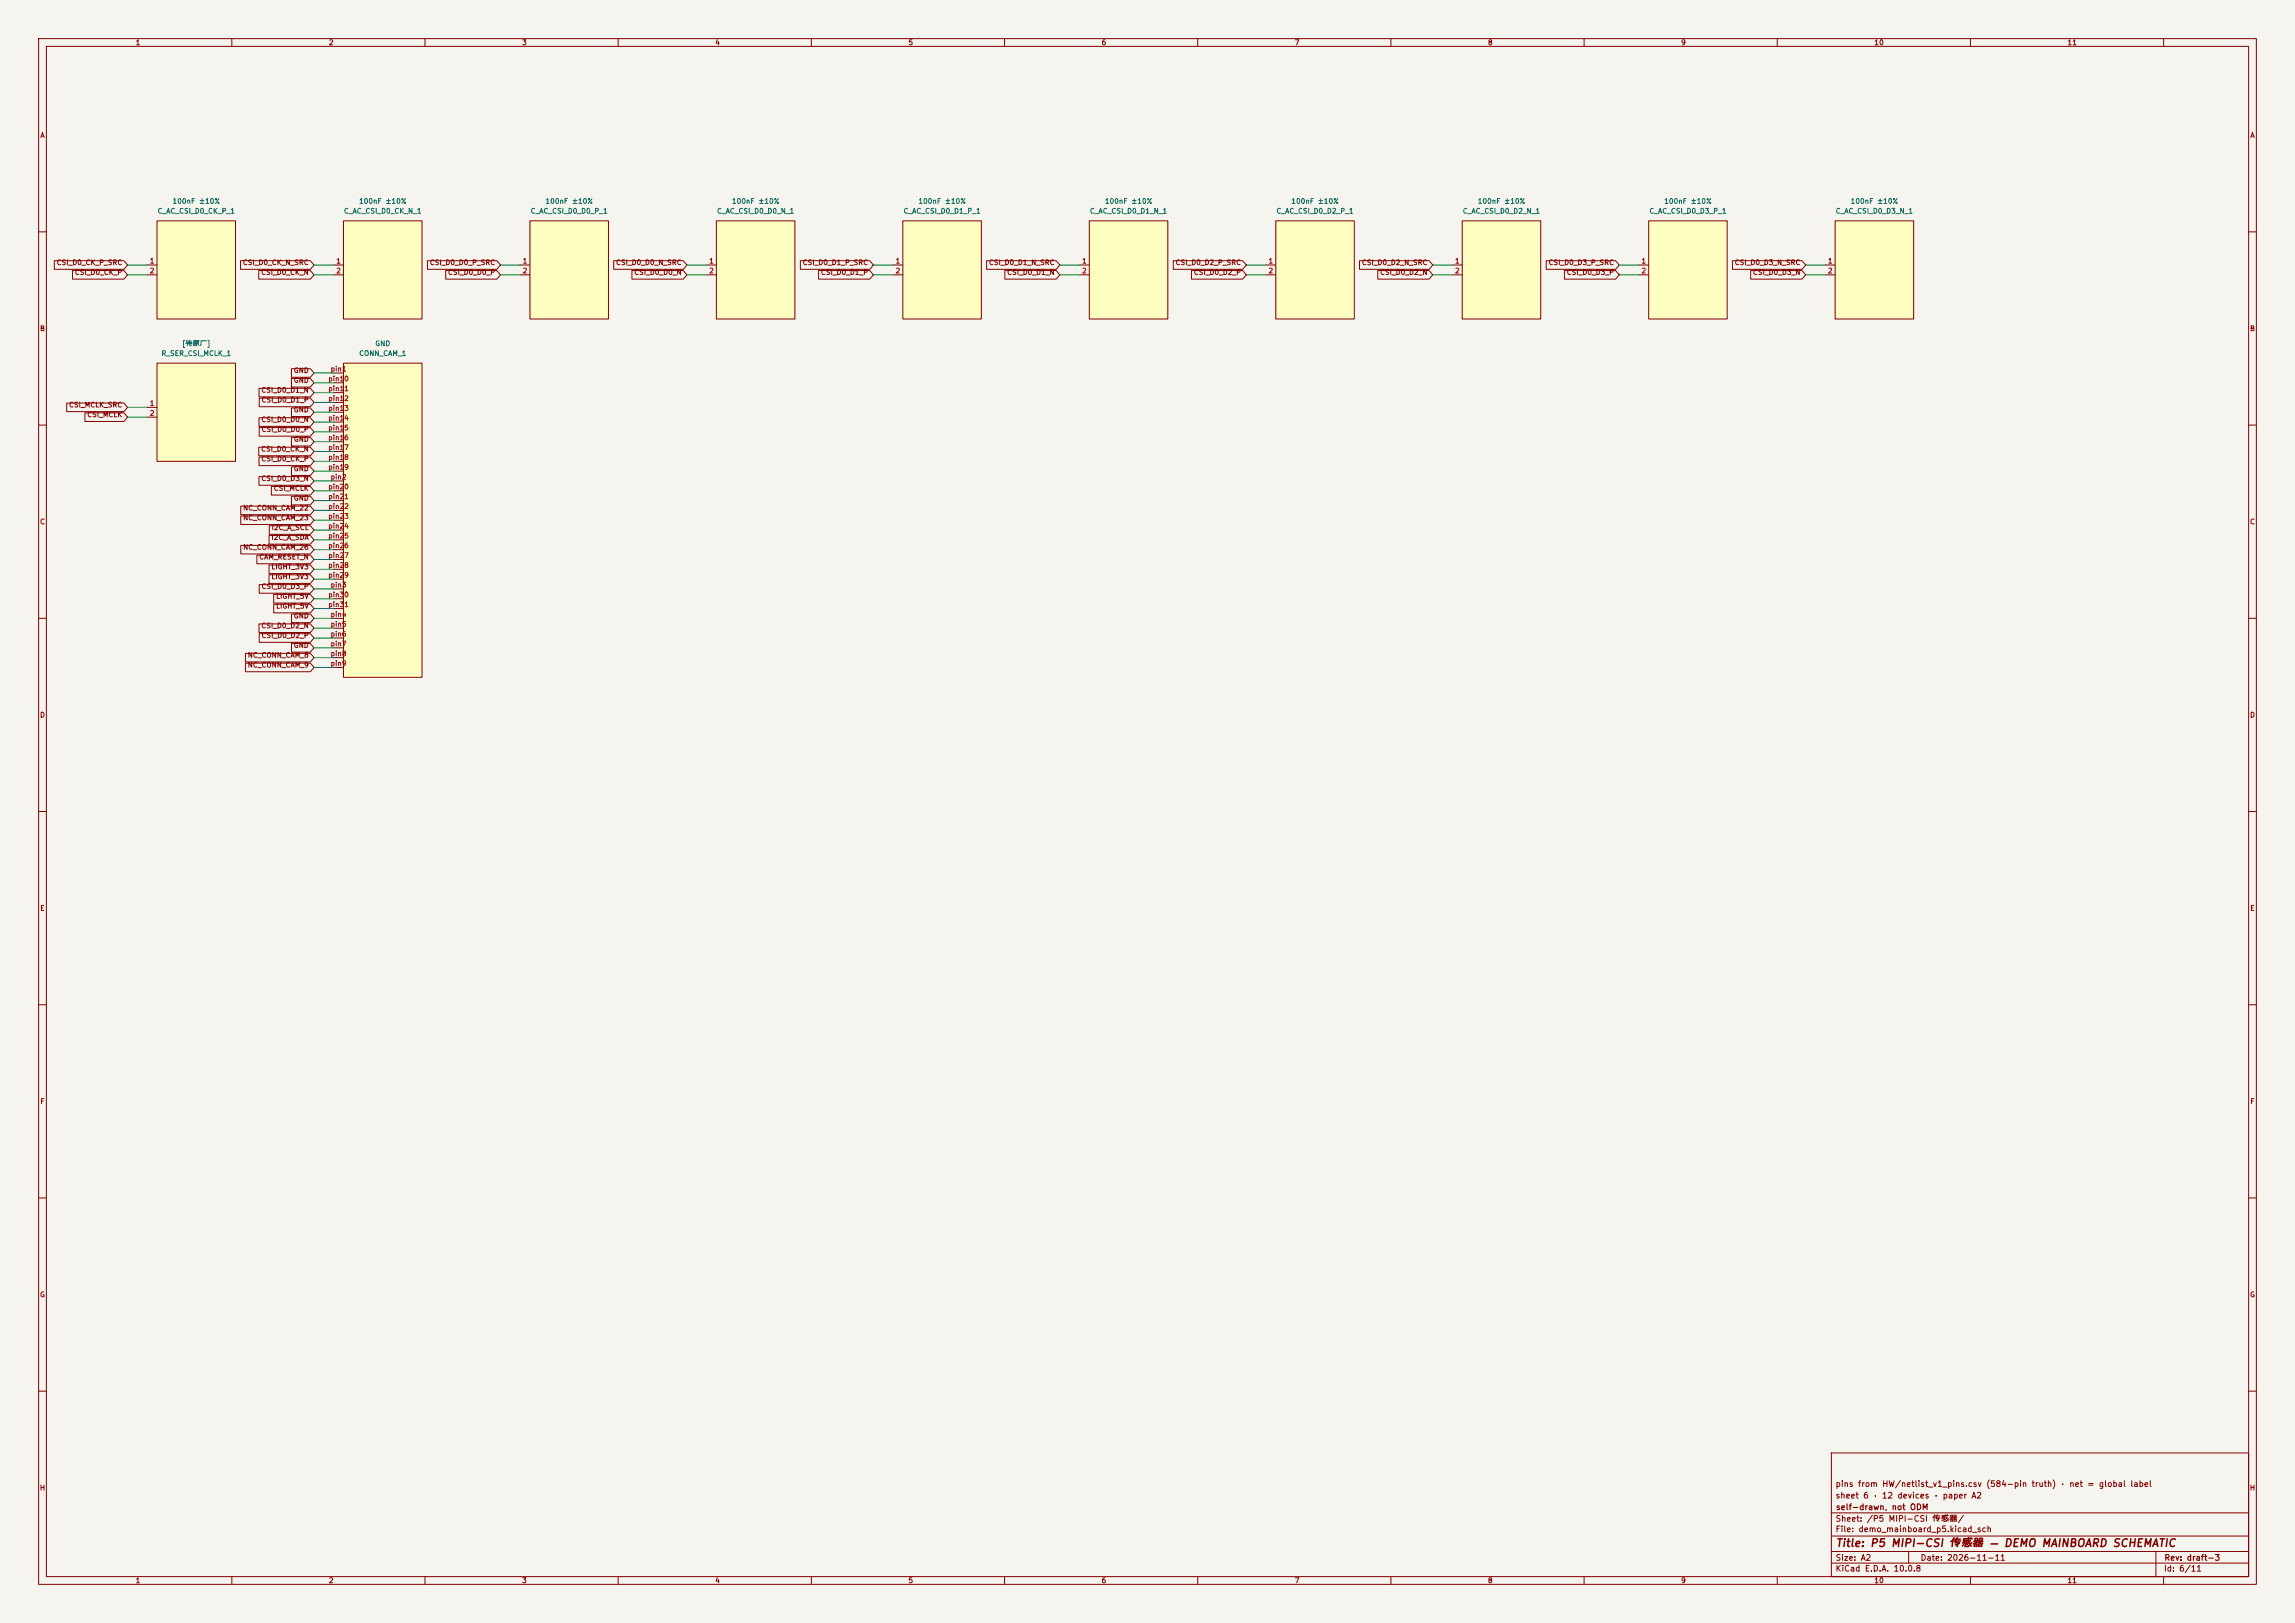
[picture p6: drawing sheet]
<svg xmlns="http://www.w3.org/2000/svg" width="594mm" height="420mm" viewBox="0 0 594 420" stroke-linecap="round" stroke-linejoin="round" font-family="sans-serif">
<defs><g id="words">
<text font-size="2" fill="#840000" x="475" y="400.8">Title: P5 MIPI-CSI 传感器 — DEMO MAINBOARD SCHEMATIC</text>
<g font-size="1.5" fill="#840000">
<text x="475" y="388.1">sheet 6 · 12 devices · paper A2</text>
<text x="475" y="385.1">pins from HW/netlist_v1_pins.csv (584-pin truth) · net = global label</text>
<text x="475" y="394.1">Sheet: /P5 MIPI-CSI 传感器/</text>
<text x="475.1" y="391.1">self-drawn, not ODM</text>
<text x="475" y="396.8">File: demo_mainboard_p5.kicad_sch</text>
<text x="475" y="407">KiCad E.D.A. 10.0.8</text>
<text x="475" y="404.2">Size: A2</text>
<text x="497" y="404.2">Date: 2026-11-11</text>
<text x="560" y="407">Id: 6/11</text>
<text x="560.1" y="404.2">Rev: draft-3</text>
</g>
<g font-size="1.3" fill="#840000">
<text x="35" y="12">1</text>
<text x="85" y="12">2</text>
<text x="135" y="12">3</text>
<text x="185" y="12">4</text>
<text x="235" y="12">5</text>
<text x="285" y="12">6</text>
<text x="335" y="12">7</text>
<text x="385" y="12">8</text>
<text x="435" y="12">9</text>
<text x="485" y="12">10</text>
<text x="535" y="12">11</text>
<text x="10.3" y="36">A</text>
<text x="582.3" y="36">A</text>
<text x="14.5" y="68.9">CSI_D0_CK_P_SRC</text>
<text x="19.2" y="71.4">CSI_D0_CK_P</text>
<text x="62.7" y="68.9">CSI_D0_CK_N_SRC</text>
<text x="67.4" y="71.4">CSI_D0_CK_N</text>
<text x="111.1" y="68.9">CSI_D0_D0_P_SRC</text>
<text x="115.8" y="71.4">CSI_D0_D0_P</text>
<text x="159.3" y="68.9">CSI_D0_D0_N_SRC</text>
<text x="164" y="71.4">CSI_D0_D0_N</text>
<text x="207.6" y="68.9">CSI_D0_D1_P_SRC</text>
<text x="212.3" y="71.4">CSI_D0_D1_P</text>
<text x="255.8" y="68.9">CSI_D0_D1_N_SRC</text>
<text x="260.5" y="71.4">CSI_D0_D1_N</text>
<text x="304.1" y="68.9">CSI_D0_D2_P_SRC</text>
<text x="308.9" y="71.4">CSI_D0_D2_P</text>
<text x="352.3" y="68.9">CSI_D0_D2_N_SRC</text>
<text x="357.1" y="71.4">CSI_D0_D2_N</text>
<text x="400.7" y="68.9">CSI_D0_D3_P_SRC</text>
<text x="405.4" y="71.4">CSI_D0_D3_P</text>
<text x="448.9" y="68.9">CSI_D0_D3_N_SRC</text>
<text x="453.6" y="71.4">CSI_D0_D3_N</text>
<text x="10.2" y="86">B</text>
<text x="582.2" y="86">B</text>
<text x="67.5" y="101.9">CSI_D0_D1_N</text>
<text x="75.9" y="96.8">GND</text>
<text x="75.9" y="99.4">GND</text>
<text x="17.7" y="105.7">CSI_MCLK_SRC</text>
<text x="67.6" y="104.5">CSI_D0_D1_P</text>
<text x="75.9" y="107">GND</text>
<text x="22.5" y="108.3">CSI_MCLK</text>
<text x="67.5" y="109.5">CSI_D0_D0_N</text>
<text x="67.6" y="112.1">CSI_D0_D0_P</text>
<text x="67.4" y="117.2">CSI_D0_CK_N</text>
<text x="67.5" y="119.7">CSI_D0_CK_P</text>
<text x="75.9" y="114.6">GND</text>
<text x="67.5" y="124.8">CSI_D0_D3_N</text>
<text x="75.9" y="122.2">GND</text>
<text x="70.7" y="127.3">CSI_MCLK</text>
<text x="75.9" y="129.9">GND</text>
<text x="10.2" y="136">C</text>
<text x="62.8" y="132.4">NC_CONN_CAM_22</text>
<text x="62.8" y="134.9">NC_CONN_CAM_23</text>
<text x="70.2" y="137.5">I2C_A_SCL</text>
<text x="582.2" y="136">C</text>
<text x="62.8" y="142.6">NC_CONN_CAM_26</text>
<text x="70.1" y="140">I2C_A_SDA</text>
<text x="67" y="145.1">CAM_RESET_N</text>
<text x="70.1" y="147.6">LIGHT_3V3</text>
<text x="67.6" y="152.7">CSI_D0_D3_P</text>
<text x="70.1" y="150.2">LIGHT_3V3</text>
<text x="71.3" y="155.3">LIGHT_5V</text>
<text x="71.3" y="157.8">LIGHT_5V</text>
<text x="75.9" y="160.3">GND</text>
<text x="67.5" y="162.9">CSI_D0_D2_N</text>
<text x="67.6" y="165.4">CSI_D0_D2_P</text>
<text x="75.9" y="168">GND</text>
<text x="64" y="173">NC_CONN_CAM_9</text>
<text x="64" y="170.5">NC_CONN_CAM_8</text>
<text x="10.2" y="186">D</text>
<text x="582.2" y="186">D</text>
<text x="10.3" y="236">E</text>
<text x="582.3" y="236">E</text>
<text x="10.3" y="286">F</text>
<text x="582.3" y="286">F</text>
<text x="10.2" y="336">G</text>
<text x="582.2" y="336">G</text>
<text x="10.2" y="386">H</text>
<text x="582.2" y="386">H</text>
<text x="35" y="410">1</text>
<text x="85" y="410">2</text>
<text x="135" y="410">3</text>
<text x="185" y="410">4</text>
<text x="235" y="410">5</text>
<text x="285" y="410">6</text>
<text x="335" y="410">7</text>
<text x="385" y="410">8</text>
<text x="435" y="410">9</text>
<text x="485" y="410">10</text>
<text x="535" y="410">11</text>
</g>
<g font-size="1.3" fill="#006464">
<text x="44.5" y="53">100nF ±10%</text>
<text x="92.8" y="53">100nF ±10%</text>
<text x="141.1" y="53">100nF ±10%</text>
<text x="189.3" y="53">100nF ±10%</text>
<text x="237.6" y="53">100nF ±10%</text>
<text x="285.8" y="53">100nF ±10%</text>
<text x="334.1" y="53">100nF ±10%</text>
<text x="382.4" y="53">100nF ±10%</text>
<text x="430.6" y="53">100nF ±10%</text>
<text x="478.9" y="53">100nF ±10%</text>
<text x="40.7" y="55.6">C_AC_CSI_D0_CK_P_1</text>
<text x="88.9" y="55.6">C_AC_CSI_D0_CK_N_1</text>
<text x="137.2" y="55.6">C_AC_CSI_D0_D0_P_1</text>
<text x="185.4" y="55.6">C_AC_CSI_D0_D0_N_1</text>
<text x="233.7" y="55.6">C_AC_CSI_D0_D1_P_1</text>
<text x="282" y="55.6">C_AC_CSI_D0_D1_N_1</text>
<text x="330.3" y="55.6">C_AC_CSI_D0_D2_P_1</text>
<text x="378.5" y="55.6">C_AC_CSI_D0_D2_N_1</text>
<text x="426.8" y="55.6">C_AC_CSI_D0_D3_P_1</text>
<text x="475" y="55.6">C_AC_CSI_D0_D3_N_1</text>
<text x="47" y="89.9">[待原厂]</text>
<text x="97" y="89.9">GND</text>
<text x="41.6" y="92.4">R_SER_CSI_MCLK_1</text>
<text x="92.8" y="92.4">CONN_CAM_1</text>
</g>
<g font-size="1.3" fill="#a90000">
<text x="38.6" y="68.5">1</text>
<text x="38.6" y="71">2</text>
<text x="86.9" y="68.5">1</text>
<text x="86.9" y="71">2</text>
<text x="135.2" y="68.5">1</text>
<text x="135.2" y="71">2</text>
<text x="183.4" y="68.5">1</text>
<text x="183.4" y="71">2</text>
<text x="231.7" y="68.5">1</text>
<text x="231.7" y="71">2</text>
<text x="279.9" y="68.5">1</text>
<text x="279.9" y="71">2</text>
<text x="328.2" y="68.5">1</text>
<text x="328.2" y="71">2</text>
<text x="376.5" y="68.5">1</text>
<text x="376.5" y="71">2</text>
<text x="424.7" y="68.5">1</text>
<text x="424.7" y="71">2</text>
<text x="473" y="68.5">1</text>
<text x="473" y="71">2</text>
<text x="84.8" y="99">pin10</text>
<text x="84.8" y="101.5">pin11</text>
<text x="85.4" y="96.4">pin1</text>
<text x="38.6" y="105.3">1</text>
<text x="38.6" y="107.9">2</text>
<text x="84.8" y="104.1">pin12</text>
<text x="84.8" y="106.6">pin13</text>
<text x="84.8" y="109.1">pin14</text>
<text x="84.8" y="111.7">pin15</text>
<text x="84.8" y="114.2">pin16</text>
<text x="84.8" y="116.8">pin17</text>
<text x="84.8" y="119.3">pin18</text>
<text x="84.8" y="121.8">pin19</text>
<text x="85.4" y="124.4">pin2</text>
<text x="84.8" y="126.9">pin20</text>
<text x="84.8" y="129.5">pin21</text>
<text x="84.8" y="132">pin22</text>
<text x="84.8" y="134.5">pin23</text>
<text x="84.8" y="137.1">pin24</text>
<text x="84.8" y="139.6">pin25</text>
<text x="84.8" y="142.2">pin26</text>
<text x="84.8" y="144.7">pin27</text>
<text x="84.8" y="147.2">pin28</text>
<text x="84.8" y="149.8">pin29</text>
<text x="84.8" y="154.9">pin30</text>
<text x="85.4" y="152.3">pin3</text>
<text x="84.8" y="157.4">pin31</text>
<text x="85.4" y="159.9">pin4</text>
<text x="85.4" y="162.5">pin5</text>
<text x="85.4" y="165">pin6</text>
<text x="85.4" y="167.6">pin7</text>
<text x="85.4" y="170.1">pin8</text>
<text x="85.4" y="172.6">pin9</text>
</g>
</g></defs>
<path d="M0 0h594v420h-594z" fill="#f5f4ef" stroke="#f5f4ef" stroke-width=".26"/>
<g fill="none" stroke="#840000" stroke-width=".26">
<path d="M10 10h574v400h-574zM12 12h570v396h-570zM60 10v2M110 10v2M160 10v2M210 10v2M260 10v2M310 10v2M360 10v2M410 10v2M460 10v2M510 10v2"/>
<path d="M560 10v2M10 60h2M582 60h2M10 110h2M582 110h2M10 160h2M582 160h2M10 210h2M582 210h2M10 260h2M582 260h2M10 310h2"/>
<path d="M582 310h2M10 360h2M474 376h108v32h-108zM582 360h2M474 397.5h108M474 391.5h108M60 408v2M110 408v2M160 408v2M210 408v2M260 408v2M310 408v2"/>
<path d="M360 408v2M410 408v2M460 408v2M474 404.5h108M474 401.5h108M494 401.5v3M510 408v2M558 401.5v6.5M560 408v2"/>
</g>
<path d="M40.6 94h20.4v25.4h-20.4z" fill="#ffffc2"/>
<path d="M40.6 94h20.4v25.4h-20.4zM38.1 105.4h2.5M38.1 108h2.5" fill="none" stroke="#840000" stroke-width=".26"/>
<path d="M88.9 94h20.3v81.3h-20.3z" fill="#ffffc2"/>
<g fill="none" stroke="#840000" stroke-width=".26">
<path d="M86.4 96.5h2.5M86.4 99.1h2.5M88.9 94h20.3v81.3h-20.3zM86.4 101.6h2.5M86.4 104.1h2.5M86.4 106.7h2.5M86.4 109.2h2.5M86.4 111.8h2.5M86.4 114.3h2.5M86.4 116.8h2.5M86.4 119.4h2.5M86.4 124.5h2.5"/>
<path d="M86.4 121.9h2.5M86.4 127h2.5M86.4 129.5h2.5M86.4 132.1h2.5M86.4 134.6h2.5M86.4 137.2h2.5M86.4 139.7h2.5M86.4 152.4h2.5M86.4 142.2h2.5M86.4 144.8h2.5M86.4 147.3h2.5M86.4 149.9h2.5"/>
<path d="M86.4 154.9h2.5M86.4 157.5h2.5M86.4 160h2.5M86.4 162.6h2.5M86.4 165.1h2.5M86.4 167.6h2.5M86.4 170.2h2.5M86.4 172.7h2.5"/>
</g>
<path d="M88.9 57.2h20.3v25.4h-20.3z" fill="#ffffc2"/>
<path d="M88.9 57.2h20.3v25.4h-20.3zM86.4 68.6h2.5M86.4 71.1h2.5" fill="none" stroke="#840000" stroke-width=".26"/>
<path d="M330.2 57.2h20.3v25.4h-20.3z" fill="#ffffc2"/>
<path d="M330.2 57.2h20.3v25.4h-20.3zM327.7 68.6h2.5M327.7 71.1h2.5" fill="none" stroke="#840000" stroke-width=".26"/>
<path d="M378.5 57.2h20.3v25.4h-20.3z" fill="#ffffc2"/>
<path d="M378.5 57.2h20.3v25.4h-20.3zM375.9 68.6h2.6M375.9 71.1h2.6" fill="none" stroke="#840000" stroke-width=".26"/>
<path d="M40.6 57.2h20.4v25.4h-20.4z" fill="#ffffc2"/>
<path d="M40.6 57.2h20.4v25.4h-20.4zM38.1 68.6h2.5M38.1 71.1h2.5" fill="none" stroke="#840000" stroke-width=".26"/>
<path d="M137.2 57.2h20.3v25.4h-20.3z" fill="#ffffc2"/>
<path d="M137.2 57.2h20.3v25.4h-20.3zM134.6 68.6h2.6M134.6 71.1h2.6" fill="none" stroke="#840000" stroke-width=".26"/>
<path d="M426.7 57.2h20.3v25.4h-20.3z" fill="#ffffc2"/>
<path d="M426.7 57.2h20.3v25.4h-20.3zM424.2 68.6h2.5M424.2 71.1h2.5" fill="none" stroke="#840000" stroke-width=".26"/>
<path d="M281.9 57.2h20.4v25.4h-20.4z" fill="#ffffc2"/>
<path d="M281.9 57.2h20.4v25.4h-20.4zM279.4 68.6h2.5M279.4 71.1h2.5" fill="none" stroke="#840000" stroke-width=".26"/>
<path d="M233.7 57.2h20.3v25.4h-20.3z" fill="#ffffc2"/>
<path d="M233.7 57.2h20.3v25.4h-20.3zM231.1 68.6h2.6M231.1 71.1h2.6" fill="none" stroke="#840000" stroke-width=".26"/>
<path d="M475 57.2h20.3v25.4h-20.3z" fill="#ffffc2"/>
<path d="M475 57.2h20.3v25.4h-20.3zM472.4 68.6h2.6M472.4 71.1h2.6" fill="none" stroke="#840000" stroke-width=".26"/>
<path d="M185.4 57.2h20.3v25.4h-20.3z" fill="#ffffc2"/>
<g fill="none" stroke="#840000" stroke-width=".26">
<path d="M185.4 57.2h20.3v25.4h-20.3zM14.1 67.5h18l.9 1.1-.9 1.1h-18zM18.8 70h13.3l.9 1.1-.9 1.1h-13.3zM62.3 67.5h18l1 1.1-1 1.1h-18zM67 70h13.3l1 1.1-1 1.1h-13.3zM110.6 67.5h18l.9 1.1-.9 1.1h-18zM115.4 70h13.2l.9 1.1-.9 1.1h-13.2zM158.8 67.5h18l1 1.1-1 1.1h-18zM163.6 70h13.2l1 1.1-1 1.1h-13.2zM182.9 68.6h2.5M182.9 71.1h2.5M207.2 67.5h17.9l1 1.1-1 1.1h-17.9z"/>
<path d="M211.9 70h13.2l1 1.1-1 1.1h-13.2zM255.4 67.5h18l.9 1.1-.9 1.1h-18zM260.1 70h13.3l.9 1.1-.9 1.1h-13.3zM303.7 67.5h17.9l1 1.1-1 1.1h-17.9zM308.4 70h13.2l1 1.1-1 1.1h-13.2zM351.9 67.5h18l.9 1.1-.9 1.1h-18zM356.6 70h13.3l.9 1.1-.9 1.1h-13.3zM400.2 67.5h17.9l1 1.1-1 1.1h-17.9zM404.9 70h13.2l1 1.1-1 1.1h-13.2zM448.4 67.5h18l1 1.1-1 1.1h-18zM453.1 70h13.3l1 1.1-1 1.1h-13.3zM75.4 95.4h4.9l1 1.1-1 1.1h-4.9z"/>
<path d="M75.4 97.9h4.9l1 1.2-1 1.1h-4.9zM17.3 104.3h14.8l.9 1.1-.9 1.1h-14.8zM22 106.8h10.1l.9 1.2-.9 1.1h-10.1zM67 115.7h13.3l1 1.1-1 1.2h-13.3zM67 100.5h13.3l1 1.1-1 1.1h-13.3zM67 108.1h13.3l1 1.1-1 1.1h-13.3zM67 118.3h13.3l1 1.1-1 1.1h-13.3zM67.1 103h13.2l1 1.1-1 1.2h-13.2zM67.1 110.6h13.2l1 1.2-1 1.1h-13.2zM75.4 105.6h4.9l1 1.1-1 1.1h-4.9zM75.4 113.2h4.9l1 1.1-1 1.1h-4.9zM62.3 131h18l1 1.1-1 1.1h-18z"/>
<path d="M62.3 133.5h18l1 1.1-1 1.1h-18zM67 123.3h13.3l1 1.2-1 1.1h-13.3zM69.6 138.6h10.7l1 1.1-1 1.1h-10.7zM69.7 136h10.6l1 1.2-1 1.1h-10.6zM70.2 125.9h10.1l1 1.1-1 1.1h-10.1zM75.4 128.4h4.9l1 1.1-1 1.2h-4.9zM75.4 120.8h4.9l1 1.1-1 1.1h-4.9zM62.3 141.1h18l1 1.1-1 1.2h-18zM66.5 143.7h13.8l1 1.1-1 1.1h-13.8zM67.1 151.3h13.2l1 1.1-1 1.1h-13.2zM69.6 146.2h10.7l1 1.1-1 1.1h-10.7zM69.6 148.7h10.7l1 1.2-1 1.1h-10.7z"/>
<path d="M70.8 156.4h9.5l1 1.1-1 1.1h-9.5zM70.8 153.8h9.5l1 1.1-1 1.2h-9.5zM75.4 158.9h4.9l1 1.1-1 1.1h-4.9zM63.5 171.6h16.8l1 1.1-1 1.1h-16.8zM63.5 169.1h16.8l1 1.1-1 1.1h-16.8zM67 161.4h13.3l1 1.2-1 1.1h-13.3zM67.1 164h13.2l1 1.1-1 1.1h-13.2zM75.4 166.5h4.9l1 1.1-1 1.2h-4.9z"/>
</g>
<g fill="none" stroke="#009600" stroke-width=".26">
<path d="M33 71.1h5.1M33 68.6h5.1M81.3 71.1h5.1M81.3 68.6h5.1M129.5 71.1h5.1M129.5 68.6h5.1M177.8 71.1h5.1M177.8 68.6h5.1M226.1 71.1h5M226.1 68.6h5M274.3 71.1h5.1M274.3 68.6h5.1"/>
<path d="M322.6 71.1h5.1M322.6 68.6h5.1M370.8 71.1h5.1M370.8 68.6h5.1M419.1 71.1h5.1M419.1 68.6h5.1M467.4 71.1h5M467.4 68.6h5M81.3 96.5h5.1M81.3 99.1h5.1M33 105.4h5.1M33 108h5.1"/>
<path d="M81.3 101.6h5.1M81.3 104.1h5.1M81.3 119.4h5.1M81.3 116.8h5.1M81.3 114.3h5.1M81.3 111.8h5.1M81.3 109.2h5.1M81.3 106.7h5.1M81.3 134.6h5.1M81.3 132.1h5.1M81.3 129.5h5.1M81.3 127h5.1"/>
<path d="M81.3 137.2h5.1M81.3 139.7h5.1M81.3 121.9h5.1M81.3 124.5h5.1M81.3 142.2h5.1M81.3 144.8h5.1M81.3 147.3h5.1M81.3 149.9h5.1M81.3 152.4h5.1M81.3 154.9h5.1M81.3 157.5h5.1M81.3 162.6h5.1"/>
<path d="M81.3 165.1h5.1M81.3 167.6h5.1M81.3 170.2h5.1M81.3 172.7h5.1M81.3 160h5.1"/>
</g>
<use href="#words"/>
</svg>
